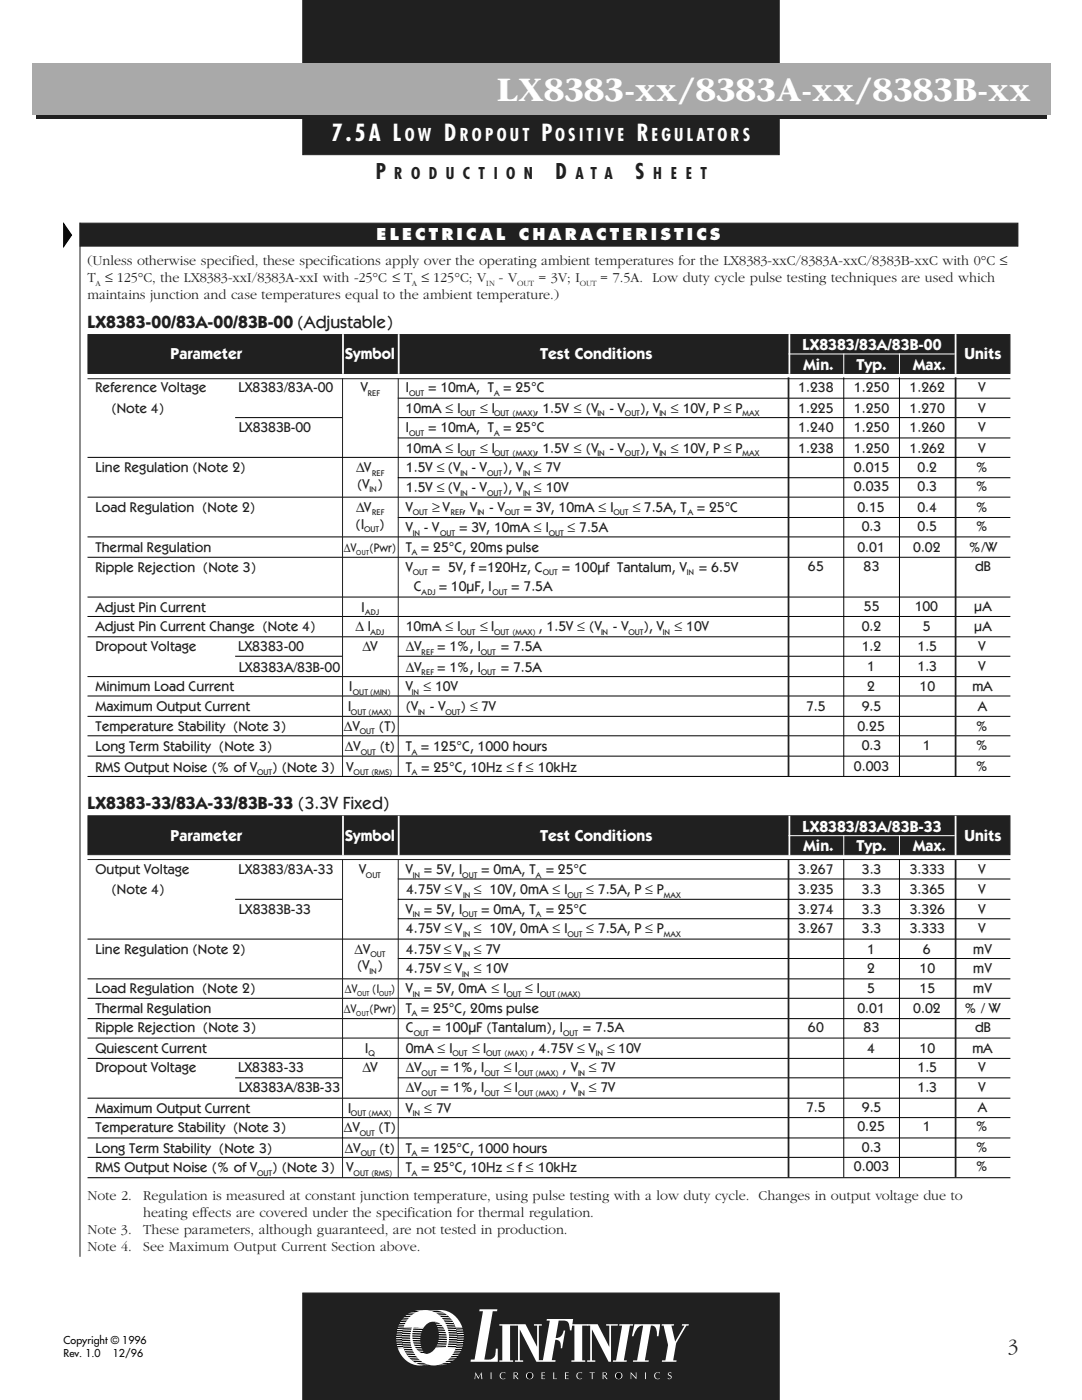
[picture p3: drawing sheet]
<svg xmlns="http://www.w3.org/2000/svg" width="216mm" height="279mm" viewBox="0 0 216 279" stroke-linecap="round" stroke-linejoin="round" font-family="sans-serif">
<defs><g id="words">
<text font-size="6.3" fill="#fff" x="99.1" y="20.1">LX8383-xx/8383A-xx/8383B-xx</text>
<g font-size="4.6" fill="#fff">
<text x="66.1" y="28.2">7.5A L</text>
<text x="88.6" y="28.2">D</text>
<text x="108" y="28.2">P</text>
<text x="127.1" y="28.2">R</text>
</g>
<g font-size="4.2" fill="#231f20">
<text x="75" y="35.8">P</text>
<text x="110.8" y="35.8">D</text>
<text x="126.7" y="35.8">S</text>
<text x="201.1" y="270.1">3</text>
</g>
<g font-size="3.5" fill="#fff">
<text x="80.8" y="28.2">O W</text>
<text x="91.7" y="28.2">R O P O U T</text>
<text x="110.8" y="28.2">O S I T I V E</text>
<text x="130" y="28.2">E G U L AT O R S</text>
</g>
<g font-size="3.5" fill="#231f20">
<text x="17.5" y="65.4">LX8383-00/83A-00/83B-00 (Adjustable)</text>
<text x="17.5" y="161.4">LX8383-33/83A-33/83B-33 (3.3V Fixed)</text>
</g>
<g font-size="3.2" fill="#231f20">
<text x="78.7" y="35.8">R O D U C T I O N</text>
<text x="114.8" y="35.8">A T A</text>
<text x="130.4" y="35.8">H E E T</text>
</g>
<g font-size="3.2" fill="#fff">
<text x="75.1" y="48">E L E C T R I C A L</text>
<text x="103.5" y="48">C H A R A C T E R I S T I C S</text>
<text x="34" y="71.6">Parameter</text>
<text x="68.8" y="71.6">Symbol</text>
<text x="107.8" y="71.6">Test Conditions</text>
<text x="160.2" y="69.8">LX8383/83A/83B-00</text>
<text x="192.4" y="71.6">Units</text>
<text x="160.3" y="73.9">Min.</text>
<text x="170.9" y="73.9">Typ.</text>
<text x="182.2" y="73.9">Max.</text>
<text x="34" y="167.7">Parameter</text>
<text x="68.8" y="167.7">Symbol</text>
<text x="107.8" y="167.7">Test Conditions</text>
<text x="160.2" y="166">LX8383/83A/83B-33</text>
<text x="192.4" y="167.7">Units</text>
<text x="160.3" y="169.9">Min.</text>
<text x="170.9" y="169.9">Typ.</text>
<text x="182.2" y="169.9">Max.</text>
</g>
<g font-size="2.8" fill="#231f20">
<text x="17.5" y="52.9">(Unless otherwise specified, these specifications apply over the operating ambient temperatures for the LX8383-xxC/8383A-xxC/8383B-xxC with 0°C ≤</text>
<text x="17.5" y="56.3">T ≤ 125°C, the LX8383-xxI/8383A-xxI with -25°C ≤ T ≤ 125°C; V</text>
<text x="17.5" y="59.6">maintains junction and case temperatures equal to the ambient temperature.)</text>
<text x="99.5" y="56.3">- V</text>
<text x="107.5" y="56.3">= 3V; I</text>
<text x="119.8" y="56.3">= 7.5A. Low duty cycle pulse testing techniques are used which</text>
<text x="19" y="78.3">Reference Voltage</text>
<text x="22.2" y="82.4">(Note 4)</text>
<text x="47.6" y="78.3">LX8383/83A-00</text>
<text x="72" y="78.3">V</text>
<text x="80.9" y="82.4">10mA ≤ I</text>
<text x="81" y="78.3">I</text>
<text x="85.4" y="78.3">= 10mA, T = 25°C</text>
<text x="95.8" y="82.4">≤ I</text>
<text x="106.7" y="82.4">, 1.5V ≤ (V</text>
<text x="121.6" y="82.4">- V</text>
<text x="127.7" y="82.4">), V</text>
<text x="133.9" y="82.4">≤ 10V, P ≤ P</text>
<text x="159.3" y="78.3">1.238</text>
<text x="159.3" y="82.4">1.225</text>
<text x="170.4" y="78.3">1.250</text>
<text x="170.4" y="82.4">1.250</text>
<text x="181.5" y="78.3">1.262</text>
<text x="181.5" y="82.4">1.270</text>
<text x="195.3" y="78.3">V</text>
<text x="195.3" y="82.4">V</text>
<text x="47.6" y="86.3">LX8383B-00</text>
<text x="81" y="86.3">I</text>
<text x="85.4" y="86.3">= 10mA, T = 25°C</text>
<text x="159.3" y="86.3">1.240</text>
<text x="170.4" y="86.3">1.250</text>
<text x="181.5" y="86.3">1.260</text>
<text x="195.3" y="86.3">V</text>
<text x="19" y="94.2">Line Regulation (Note 2)</text>
<text x="71.1" y="94.2">∆V</text>
<text x="81" y="90.3">10mA ≤ I</text>
<text x="81" y="94.2">1.5V ≤ (V</text>
<text x="94.1" y="94.2">- V</text>
<text x="95.8" y="90.3">≤ I</text>
<text x="100.4" y="94.2">), V</text>
<text x="106.5" y="94.2">≤ 7V</text>
<text x="106.7" y="90.3">, 1.5V ≤ (V</text>
<text x="121.6" y="90.3">- V</text>
<text x="127.7" y="90.3">), V</text>
<text x="133.9" y="90.3">≤ 10V, P ≤ P</text>
<text x="159.3" y="90.3">1.238</text>
<text x="170.4" y="94.2">0.015</text>
<text x="170.4" y="90.3">1.250</text>
<text x="181.5" y="90.3">1.262</text>
<text x="183.1" y="94.2">0.2</text>
<text x="194.7" y="94.2">%</text>
<text x="195.3" y="90.3">V</text>
<text x="71.3" y="97.5">(V )</text>
<text x="81" y="98.2">1.5V ≤ (V</text>
<text x="94.1" y="98.2">- V</text>
<text x="100.4" y="98.2">), V</text>
<text x="106.5" y="98.2">≤ 10V</text>
<text x="170.4" y="98.1">0.035</text>
<text x="183.1" y="98.1">0.3</text>
<text x="194.7" y="98.1">%</text>
<text x="19.1" y="102.1">Load Regulation (Note 2)</text>
<text x="70.9" y="105.5">(I</text>
<text x="71.1" y="102.1">∆V</text>
<text x="75.7" y="105.5">)</text>
<text x="81" y="102.1">V</text>
<text x="81" y="106.2">V</text>
<text x="84.6" y="106.2">- V</text>
<text x="86.3" y="102.1">≥ V</text>
<text x="91.6" y="106.2">= 3V, 10mA ≤ I</text>
<text x="92.3" y="102.1">, V</text>
<text x="97.6" y="102.1">- V</text>
<text x="104.5" y="102.1">= 3V, 10mA ≤ I</text>
<text x="113.2" y="106.2">≤ 7.5A</text>
<text x="126.3" y="102.1">≤ 7.5A, T</text>
<text x="139.1" y="102.1">= 25°C</text>
<text x="171.1" y="102.1">0.15</text>
<text x="172" y="106">0.3</text>
<text x="183.1" y="102.1">0.4</text>
<text x="183.1" y="106">0.5</text>
<text x="194.7" y="102.1">%</text>
<text x="194.7" y="106">%</text>
<text x="19" y="110.1">Thermal Regulation</text>
<text x="81" y="110.1">T = 25°C, 20ms pulse</text>
<text x="161.2" y="114">65</text>
<text x="171.1" y="110.1">0.01</text>
<text x="172.3" y="114">83</text>
<text x="182.2" y="110.1">0.02</text>
<text x="193.3" y="110.1">%/W</text>
<text x="194.6" y="114">dB</text>
<text x="19" y="114.1">Ripple Rejection (Note 3)</text>
<text x="81" y="114.1">V</text>
<text x="82.6" y="118">C</text>
<text x="86.2" y="114.1">= 5V, f =120Hz, C</text>
<text x="87.5" y="118">= 10µF, I</text>
<text x="102" y="118">= 7.5A</text>
<text x="112.1" y="114.1">= 100µf Tantalum, V</text>
<text x="139.4" y="114.1">= 6.5V</text>
<text x="19" y="122.1">Adjust Pin Current</text>
<text x="19" y="125.9">Adjust Pin Current Change (Note 4)</text>
<text x="70.9" y="125.9">∆ I</text>
<text x="72.1" y="122.1">I</text>
<text x="81" y="125.9">10mA ≤ I</text>
<text x="95.8" y="125.9">≤ I</text>
<text x="107.5" y="125.9">, 1.5V ≤ (V</text>
<text x="122.3" y="125.9">- V</text>
<text x="128.4" y="125.9">), V</text>
<text x="134.6" y="125.9">≤ 10V</text>
<text x="172" y="126">0.2</text>
<text x="172.3" y="121.9">55</text>
<text x="182.6" y="121.9">100</text>
<text x="184.2" y="126">5</text>
<text x="194.4" y="121.9">µA</text>
<text x="194.4" y="126">µA</text>
<text x="19.1" y="130">Dropout Voltage</text>
<text x="47.5" y="130">LX8383-00</text>
<text x="72.3" y="130">∆V</text>
<text x="81" y="130">∆V</text>
<text x="87.2" y="130">= 1%, I</text>
<text x="99.9" y="130">= 7.5A</text>
<text x="172" y="129.8">1.2</text>
<text x="183.1" y="129.8">1.5</text>
<text x="195.3" y="129.8">V</text>
<text x="19" y="137.9">Minimum Load Current</text>
<text x="47.6" y="134.1">LX8383A/83B-00</text>
<text x="69.7" y="137.9">I</text>
<text x="81" y="134.1">∆V</text>
<text x="81" y="137.9">V</text>
<text x="84.5" y="137.9">≤ 10V</text>
<text x="87.2" y="134.1">= 1%, I</text>
<text x="99.9" y="134.1">= 7.5A</text>
<text x="173" y="133.9">1</text>
<text x="173" y="137.9">2</text>
<text x="183.1" y="133.9">1.3</text>
<text x="183.4" y="137.9">10</text>
<text x="194" y="137.9">mA</text>
<text x="195.3" y="133.9">V</text>
<text x="19.1" y="142">Maximum Output Current</text>
<text x="69.5" y="142">I</text>
<text x="81" y="142">(V</text>
<text x="85.8" y="142">- V</text>
<text x="91.9" y="142">) ≤ 7V</text>
<text x="160.9" y="141.8">7.5</text>
<text x="172" y="141.8">9.5</text>
<text x="195.1" y="141.8">A</text>
<text x="19" y="145.9">Temperature Stability (Note 3)</text>
<text x="19" y="149.9">Long Term Stability (Note 3)</text>
<text x="68.6" y="145.9">∆V</text>
<text x="68.8" y="149.9">∆V</text>
<text x="75.6" y="145.9">(T)</text>
<text x="75.8" y="149.9">(t)</text>
<text x="81" y="149.9">T = 125°C, 1000 hours</text>
<text x="171.1" y="145.9">0.25</text>
<text x="172" y="149.8">0.3</text>
<text x="184.2" y="149.8">1</text>
<text x="194.7" y="145.9">%</text>
<text x="194.7" y="149.8">%</text>
<text x="19" y="154">RMS Output Noise (% of V</text>
<text x="54.3" y="154">) (Note 3)</text>
<text x="69.1" y="154">V</text>
<text x="81" y="154">T = 25°C, 10Hz ≤ f ≤ 10kHz</text>
<text x="170.4" y="153.8">0.003</text>
<text x="194.7" y="153.8">%</text>
<text x="19" y="174.4">Output Voltage</text>
<text x="22.2" y="178.5">(Note 4)</text>
<text x="47.6" y="174.4">LX8383/83A-33</text>
<text x="71.7" y="174.4">V</text>
<text x="81" y="174.4">V</text>
<text x="81" y="178.5">4.75V ≤ V</text>
<text x="84.6" y="174.4">= 5V, I</text>
<text x="94.5" y="178.5">≤ 10V, 0mA ≤ I</text>
<text x="96" y="174.4">= 0mA, T</text>
<text x="108.9" y="174.4">= 25°C</text>
<text x="116.9" y="178.5">≤ 7.5A, P ≤ P</text>
<text x="159.3" y="174.4">3.267</text>
<text x="159.3" y="178.3">3.235</text>
<text x="172" y="174.4">3.3</text>
<text x="172" y="178.3">3.3</text>
<text x="181.5" y="174.4">3.333</text>
<text x="181.5" y="178.3">3.365</text>
<text x="195.3" y="174.4">V</text>
<text x="195.3" y="178.3">V</text>
<text x="47.6" y="182.4">LX8383B-33</text>
<text x="81" y="182.4">V</text>
<text x="84.6" y="182.4">= 5V, I</text>
<text x="96" y="182.4">= 0mA, T</text>
<text x="108.9" y="182.4">= 25°C</text>
<text x="159.3" y="182.4">3.274</text>
<text x="172" y="182.4">3.3</text>
<text x="181.5" y="182.4">3.326</text>
<text x="195.3" y="182.4">V</text>
<text x="19" y="190.3">Line Regulation (Note 2)</text>
<text x="70.7" y="190.3">∆V</text>
<text x="81" y="186.3">4.75V ≤ V</text>
<text x="81" y="190.3">4.75V ≤ V</text>
<text x="94.5" y="186.3">≤ 10V, 0mA ≤ I</text>
<text x="94.5" y="190.3">≤ 7V</text>
<text x="116.9" y="186.3">≤ 7.5A, P ≤ P</text>
<text x="159.3" y="186.3">3.267</text>
<text x="172" y="186.3">3.3</text>
<text x="173" y="190.3">1</text>
<text x="181.5" y="186.3">3.333</text>
<text x="184.2" y="190.3">6</text>
<text x="194.2" y="190.3">mV</text>
<text x="195.3" y="186.3">V</text>
<text x="71.3" y="193.7">(V )</text>
<text x="81" y="194.2">4.75V ≤ V</text>
<text x="94.5" y="194.2">≤ 10V</text>
<text x="173" y="194.2">2</text>
<text x="183.4" y="194.2">10</text>
<text x="194.2" y="194.2">mV</text>
<text x="19" y="198.3">Load Regulation (Note 2)</text>
<text x="19" y="202.1">Thermal Regulation</text>
<text x="81" y="198.3">V</text>
<text x="81" y="202.1">T = 25°C, 20ms pulse</text>
<text x="84.6" y="198.3">= 5V, 0mA ≤ I</text>
<text x="104.8" y="198.3">≤ I</text>
<text x="171.1" y="202.1">0.01</text>
<text x="173" y="198.1">5</text>
<text x="182.2" y="202.1">0.02</text>
<text x="183.4" y="198.1">15</text>
<text x="192.5" y="202.1">% / W</text>
<text x="194.2" y="198.1">mV</text>
<text x="19" y="206">Ripple Rejection (Note 3)</text>
<text x="81" y="206">C</text>
<text x="86.3" y="206">= 100µF (Tantalum), I</text>
<text x="116.3" y="206">= 7.5A</text>
<text x="161.2" y="206">60</text>
<text x="172.3" y="206">83</text>
<text x="194.6" y="206">dB</text>
<text x="19" y="214">Dropout Voltage</text>
<text x="19.1" y="210.1">Quiescent Current</text>
<text x="47.5" y="214">LX8383-33</text>
<text x="72.3" y="214">∆V</text>
<text x="72.8" y="210.1">I</text>
<text x="81" y="210.1">0mA ≤ I</text>
<text x="81" y="214">∆V</text>
<text x="87.9" y="214">= 1%, I</text>
<text x="94.2" y="210.1">≤ I</text>
<text x="100.5" y="214">≤ I</text>
<text x="105.9" y="210.1">, 4.75V ≤ V</text>
<text x="112.2" y="214">, V</text>
<text x="117.5" y="214">≤ 7V</text>
<text x="121.2" y="210.1">≤ 10V</text>
<text x="173" y="210.1">4</text>
<text x="183.1" y="214">1.5</text>
<text x="183.4" y="210.1">10</text>
<text x="194" y="210.1">mA</text>
<text x="195.3" y="214">V</text>
<text x="47.6" y="218">LX8383A/83B-33</text>
<text x="81" y="218">∆V</text>
<text x="87.9" y="218">= 1%, I</text>
<text x="100.5" y="218">≤ I</text>
<text x="112.2" y="218">, V</text>
<text x="117.5" y="218">≤ 7V</text>
<text x="160.9" y="221.9">7.5</text>
<text x="172" y="221.9">9.5</text>
<text x="183.1" y="217.8">1.3</text>
<text x="195.1" y="221.9">A</text>
<text x="195.3" y="217.8">V</text>
<text x="19" y="222.1">Maximum Output Current</text>
<text x="19.1" y="226">Temperature Stability (Note 3)</text>
<text x="68.6" y="226">∆V</text>
<text x="69.5" y="222.1">I</text>
<text x="75.5" y="226">(T)</text>
<text x="81" y="222.1">V</text>
<text x="84.7" y="222.1">≤ 7V</text>
<text x="171.1" y="225.8">0.25</text>
<text x="184.1" y="225.8">1</text>
<text x="194.7" y="225.8">%</text>
<text x="19" y="230">Long Term Stability (Note 3)</text>
<text x="19" y="233.9">RMS Output Noise (% of V</text>
<text x="54.3" y="233.9">) (Note 3)</text>
<text x="68.8" y="230">∆V</text>
<text x="69.1" y="233.9">V</text>
<text x="75.7" y="230">(t)</text>
<text x="81" y="230">T = 125°C, 1000 hours</text>
<text x="81" y="233.9">T = 25°C, 10Hz ≤ f ≤ 10kHz</text>
<text x="170.4" y="233.7">0.003</text>
<text x="172" y="229.8">0.3</text>
<text x="194.7" y="229.8">%</text>
<text x="194.7" y="233.7">%</text>
<text x="17.5" y="239.5">Note 2.</text>
<text x="28.6" y="239.5">Regulation is measured at constant junction temperature, using pulse testing with a low duty cycle. Changes in output voltage due to</text>
<text x="28.6" y="242.9">heating effects are covered under the specification for thermal regulation.</text>
<text x="17.5" y="246.2">Note 3.</text>
<text x="17.5" y="249.6">Note 4.</text>
<text x="28.6" y="246.2">These parameters, although guaranteed, are not tested in production.</text>
<text x="28.6" y="249.6">See Maximum Output Current Section above.</text>
</g>
<g font-size="2.5" fill="#231f20">
<text x="68.6" y="110.1">∆V</text>
<text x="73.7" y="110.1">(Pwr)</text>
<text x="68.6" y="202.1">∆V</text>
<text x="68.8" y="198.3">∆V</text>
<text x="73.7" y="202.1">(Pwr)</text>
<text x="74.3" y="198.3">(I</text>
<text x="78" y="198.3">)</text>
</g>
<g font-size="2.1">
<text x="12.7" y="268.3">Copyright © 1996</text>
<text x="12.7" y="270.8">Rev. 1.0</text>
<text x="22.5" y="270.8">12/96</text>
</g>
<g font-size="1.7" fill="#231f20">
<text x="19" y="57.2">A</text>
<text x="82.2" y="57.2">A</text>
<text x="97" y="57.2">IN</text>
<text x="103.2" y="57.2">OUT</text>
<text x="115.7" y="57.2">OUT</text>
<text x="73.4" y="79">REF</text>
<text x="81.7" y="79">OUT</text>
<text x="91.9" y="83.1">OUT</text>
<text x="98.6" y="79">A</text>
<text x="98.6" y="83.1">OUT (MAX)</text>
<text x="119.2" y="83.1">IN</text>
<text x="124.7" y="83.1">OUT</text>
<text x="131.6" y="83.1">IN</text>
<text x="148.2" y="83.1">MAX</text>
<text x="81.7" y="87">OUT</text>
<text x="98.6" y="87">A</text>
<text x="74.3" y="94.9">REF</text>
<text x="91.9" y="91">OUT</text>
<text x="91.9" y="94.9">IN</text>
<text x="97.2" y="94.9">OUT</text>
<text x="98.6" y="91">OUT (MAX)</text>
<text x="104.4" y="94.9">IN</text>
<text x="119.2" y="91">IN</text>
<text x="124.7" y="91">OUT</text>
<text x="131.6" y="91">IN</text>
<text x="148.2" y="91">MAX</text>
<text x="73.7" y="98.2">IN</text>
<text x="91.9" y="99">IN</text>
<text x="97.2" y="99">OUT</text>
<text x="104.4" y="99">IN</text>
<text x="72.7" y="106.2">OUT</text>
<text x="74.3" y="102.8">REF</text>
<text x="82.4" y="102.8">OUT</text>
<text x="82.4" y="106.9">IN</text>
<text x="87.8" y="106.9">OUT</text>
<text x="90" y="102.8">REF</text>
<text x="95.2" y="102.8">IN</text>
<text x="100.7" y="102.8">OUT</text>
<text x="109.5" y="106.9">OUT</text>
<text x="122.4" y="102.8">OUT</text>
<text x="137.2" y="102.8">A</text>
<text x="82.2" y="110.8">A</text>
<text x="82.4" y="114.8">OUT</text>
<text x="84.1" y="118.7">ADJ</text>
<text x="98.2" y="118.7">OUT</text>
<text x="108.3" y="114.8">OUT</text>
<text x="137.1" y="114.8">IN</text>
<text x="72.8" y="122.8">ADJ</text>
<text x="73.9" y="126.6">ADJ</text>
<text x="84.1" y="130.7">REF</text>
<text x="91.9" y="126.6">OUT</text>
<text x="96" y="130.7">OUT</text>
<text x="98.6" y="126.6">OUT (MAX)</text>
<text x="119.9" y="126.6">IN</text>
<text x="125.4" y="126.6">OUT</text>
<text x="132.3" y="126.6">IN</text>
<text x="84.1" y="134.8">REF</text>
<text x="96" y="134.8">OUT</text>
<text x="70" y="142.7">OUT (MAX)</text>
<text x="70.4" y="138.6">OUT (MIN)</text>
<text x="82.2" y="138.6">IN</text>
<text x="83.4" y="142.7">IN</text>
<text x="88.9" y="142.7">OUT</text>
<text x="71.8" y="146.6">OUT</text>
<text x="51.3" y="154.7">OUT</text>
<text x="70.6" y="154.7">OUT (RMS)</text>
<text x="72" y="150.6">OUT</text>
<text x="82.2" y="150.6">A</text>
<text x="82.2" y="154.7">A</text>
<text x="73" y="175.2">OUT</text>
<text x="82.4" y="175.2">IN</text>
<text x="92.3" y="175.2">OUT</text>
<text x="92.4" y="179.2">IN</text>
<text x="106.9" y="175.2">A</text>
<text x="113.2" y="179.2">OUT</text>
<text x="132.5" y="179.2">MAX</text>
<text x="82.4" y="183.1">IN</text>
<text x="92.3" y="183.1">OUT</text>
<text x="106.9" y="183.1">A</text>
<text x="73.9" y="191">OUT</text>
<text x="92.4" y="187">IN</text>
<text x="92.4" y="191">IN</text>
<text x="113.2" y="187">OUT</text>
<text x="132.5" y="187">MAX</text>
<text x="73.7" y="194.4">IN</text>
<text x="92.3" y="194.9">IN</text>
<text x="82.2" y="202.8">A</text>
<text x="82.4" y="199">IN</text>
<text x="101.1" y="199">OUT</text>
<text x="107.8" y="199">OUT (MAX)</text>
<text x="82.5" y="206.7">OUT</text>
<text x="112.4" y="206.7">OUT</text>
<text x="73.6" y="210.8">Q</text>
<text x="84.1" y="214.7">OUT</text>
<text x="90.3" y="210.8">OUT</text>
<text x="96.7" y="214.7">OUT</text>
<text x="97" y="210.8">OUT (MAX)</text>
<text x="103.4" y="214.7">OUT (MAX)</text>
<text x="115.4" y="214.7">IN</text>
<text x="118.9" y="210.8">IN</text>
<text x="84.1" y="218.7">OUT</text>
<text x="96.7" y="218.7">OUT</text>
<text x="103.4" y="218.7">OUT (MAX)</text>
<text x="115.4" y="218.7">IN</text>
<text x="70" y="222.8">OUT (MAX)</text>
<text x="71.8" y="226.7">OUT</text>
<text x="82.4" y="222.8">IN</text>
<text x="72" y="230.7">OUT</text>
<text x="82.2" y="230.7">A</text>
<text x="51.3" y="234.6">OUT</text>
<text x="70.6" y="234.6">OUT (RMS)</text>
<text x="82.2" y="234.6">A</text>
</g>
<g font-size="1.4" fill="#231f20">
<text x="71.1" y="110.8">OUT</text>
<text x="71.1" y="202.7">OUT</text>
<text x="71.3" y="198.8">OUT</text>
<text x="75.7" y="198.8">OUT</text>
</g>
</g></defs>
<path d="M7.1 13.5h201.7v10.3h-201.7z" fill="#231f20"/>
<path d="M60.4 -.1h95.1v31h-95.1z" fill="#231f20" stroke="#231f20" stroke-width=".2"/>
<path d="M6.3 12.7h203.2v10.3h-203.2z" fill="#a8a9ad"/>
<path d="M60.4 258.1h95.1v21.3h-95.1z" fill="#231f20" stroke="#231f20" stroke-width=".2"/>
<g fill="#fff">
<path d="M95.7 261.3h3.5v.4h-.9l-1.7 9.6h.6a1.46 1.46 0 0 0 1.7-1.7v-.4h.4v2.6h-5.4l.1-.5h.7l1.7-9.6h-.8z"/>
<path d="M99.6 264.3h3.2v.3h-1v6.9h.6v.3h-2.8v-.3h.6v-6.9h-.6z"/>
<path d="M109.1 263.2h5.3l-.4 2.3h-.3a1.78 1.78 0 0 0-.9-1.9h-1.3l-.6 3.4a1.49 1.49 0 0 0 1.6-1.5h.3l-.6 3.6h-.3a1.24 1.24 0 0 0-1.1-1.7l-.7 4.1h.8l-.1 .3h-3.4l.1-.3h.8l1.4-7.9h-.6z"/>
<path d="M114 264.3h3.3v.3h-1.1v6.9h.6v.3h-2.8v-.3h.6v-6.9h-.6z"/>
<path d="M123.6 264.3h2.7v.3h-.6l-1.2 6.9h.6l-.1 .3h-2.7v-.3h.6l1.2-6.9h-.6z"/>
<path d="M126.6 264.3h5.1l-.3 2.4h-.3v-.3a1.34 1.34 0 0 0-1.2-1.8l-1.2 6.9h.8l-.1 .3h-3.1v-.3h.8l1.2-6.9a2.02 2.02 0 0 0-1.8 1.8l-.1 .3h-.3z"/>
<path d="M132.1 264.3h2.4v.3h-.5l.7 3.1 1.9-3.1h-.5v-.3h1.3v.3h-.4l-2.1 3.5-.6 3.4h.7v.3h-2.9v-.3h.7l.5-3.1-.9-3.8h-.4z"/>
<path d="M94.9 273.9l.6 1 .6-1 .1 1.3h-.1l-.1-1-.6 1-.5-1-.1 1h-.1z"/>
<path d="M97.9 273.9h.2v1.3h-.2z"/>
<path d="M99.9 274l.5-.1h.5l-.1 .2a.59 .59 0 0 0-.8 .1 .59 .59 0 0 0 0 .8 .59 .59 0 0 0 .8 0 .68 .68 0 0 1-1 0 .68 .68 0 0 1 .1-1z"/>
<path d="M102.5 273.9l.8 .1a.38 .38 0 0 1-.4 .6l.6 .6h-.3l-.5-.6v.6h-.2z"/>
</g>
<path d="M102.7 274h.4l-.1 .4-.3 .1z" fill="#000"/>
<circle cx="105.7" cy="274.6" r=".73" fill="#fff"/>
<path d="M105.3 274.1a.57 .57 0 0 1 .8 .1 .57 .57 0 0 1-.1 .8 .57 .57 0 0 1-.8-.2z" fill="#000"/>
<g fill="#fff">
<path d="M108.1 273.9h.7v.1h-.6v.5h.5v.1h-.5v.5h.6v.1h-.7z"/>
<path d="M110.4 273.9h.2v1.2h.5v.1h-.7z"/>
<path d="M112.8 273.9h.7v.1h-.6v.5h.5v.1h-.5v.5h.6v.1h-.7z"/>
<path d="M115.2 274l.5-.1h.5l-.1 .2a.59 .59 0 0 0-.8 .1 .59 .59 0 0 0 0 .8 .59 .59 0 0 0 .8 0 .68 .68 0 0 1-1 0 .68 .68 0 0 1 .1-1z"/>
<path d="M117.6 273.9h1.1v.1h-.4v1.2h-.2v-1.2h-.5z"/>
<path d="M120.2 273.9l.9 .1a.38 .38 0 0 1-.4 .6l.5 .6h-.2l-.5-.6-.1 .6h-.2z"/>
</g>
<path d="M120.4 274h.5l-.1 .4-.4 .1z" fill="#000"/>
<circle cx="123.4" cy="274.6" r=".73" fill="#fff"/>
<path d="M123.1 274.1a.57 .57 0 0 1 .8 .1 .57 .57 0 0 1-.1 .8 .57 .57 0 0 1-.8-.2z" fill="#000"/>
<g fill="#fff">
<path d="M125.8 273.9l1.1 1v-1h.1v1.3l-1-1v1h-.2z"/>
<path d="M128.7 273.9h.2v1.3h-.2z"/>
<path d="M130.7 274l.6-.1h.4v.2a.59 .59 0 0 0-.8 .1 .59 .59 0 0 0 0 .8 .59 .59 0 0 0 .8 0 .68 .68 0 0 1-1 0 .68 .68 0 0 1 0-1z"/>
<path d="M133.3 274l.4-.1h.3l-.1 .2-.2-.2-.2 .1v.4a.46 .46 0 0 1 .5 .3 .46 .46 0 0 1-.2 .5h-.4l-.2-.1 .1-.1 .3 .2 .2-.2a.47 .47 0 0 0-.4-.5z"/>
<path d="M102.8 264.3h2.1l2.3 4.5v-4.2h-.7v-.3h1.6v.3h-.6v7.2h-.5l-3.3-6.5v6.2h.7v.3h-1.6v-.3h.6v-6.9h-.6z"/>
<path d="M117.2 264.3h2.1l2.3 4.5v-4.2h-.7v-.3h2.4v.3h-1.4v7.2h-.5l-3.3-6.5v6.2h.7v.3h-1.6v-.3h.6v-6.9h-.6z"/>
</g>
<path d="M88.2 265l4-.1a5.9 5.9 0 0 1-2.7 7.2 4.2 4.2 0 0 1-4.5-.7l.3-.5a2.27 2.27 0 0 0 3.1-1.4 4.8 4.8 0 0 0-.2-4.5z" fill="#000"/>
<path d="M92.6 264.9l-5 .2" fill="none" stroke="#fff" stroke-width=".22"/>
<path d="M92.6 265.4l-5.2 .2" fill="none" stroke="#fff" stroke-width=".21"/>
<g fill="none" stroke="#fff" stroke-width=".2">
<path d="M91.9 272.3l-6.3 .2M92 271.8l-6.5 .3M92.1 271.4l-6.5 .2M92.1 270.9l-6.3 .2M92.2 270.5l-6.3 .2M92.2 270l-6.2 .2M92.3 269.5l-6.1 .2M92.3 269.1l-6 .2M92.4 268.6l-5.9 .2M92.5 268.2l-5.9 .2M92.5 267.7l-5.8 .2M92.6 267.2l-5.7 .2"/>
<path d="M92.6 266.8l-5.6 .2M92.6 265.9l-5.3 .1M92.6 266.3l-5.4 .2"/>
</g>
<path d="M84.8 262.7a4.4 4.4 0 0 1 7.4 2.2l-4 .1a2.26 2.26 0 0 0-2.2-1.3 2.26 2.26 0 0 0-2 1.7 4.3 4.3 0 0 0 1.3 5.5l-.3 .5a6.1 6.1 0 0 1-.2-8.7z" fill="#fff"/>
<path d="M80.7 262.8a4.2 4.2 0 0 1 5.9-.2l-.3 .5a2.27 2.27 0 0 0-3.1 1.4 4.8 4.8 0 0 0 .2 4.4l-4 .2a6.2 6.2 0 0 1 1.3-6.3z" fill="#000"/>
<path d="M84 268.8l-5 .2" fill="none" stroke="#fff" stroke-width=".22"/>
<path d="M84.2 268.4l-5.2 .1" fill="none" stroke="#fff" stroke-width=".21"/>
<g fill="none" stroke="#fff" stroke-width=".2">
<path d="M84.3 267.9l-5.3 .2M84.4 267.4l-5.4 .2M84.6 267l-5.6 .2M84.7 266.5l-5.7 .2M84.9 266.1l-5.8 .2M85 265.6l-5.9 .2M85.1 265.1l-5.9 .2M85.3 264.7l-6 .2M85.4 264.2l-6.1 .2M85.5 263.7l-6.1 .3M85.7 263.3l-6.3 .2M85.8 262.8l-6.3 .2"/>
<path d="M86 262.4l-6.5 .2M86 261.4l-6.3 .3M86.1 261.9l-6.5 .2"/>
</g>
<path d="M79.4 269.1l4-.2a2.26 2.26 0 0 0 2.2 1.3 2.26 2.26 0 0 0 2-1.6 4.3 4.3 0 0 0-1.3-5.5l.3-.5a6 6 0 0 1-1.2 9.6 4.5 4.5 0 0 1-6-3.1z" fill="#fff"/>
<path d="M83.7 262.6a4.3 4.3 0 0 1 6.9 1.6 6.4 6.4 0 0 1 .3 4.9l-4-.2a4.5 4.5 0 0 0-.9-5.8 1.98 1.98 0 0 0-2 0zM80.5 264.9l4 .1a4.5 4.5 0 0 0 1 5.8 1.98 1.98 0 0 0 1.9 .1l.3 .5a4.3 4.3 0 0 1-6.9-1.7 6.4 6.4 0 0 1-.3-4.8z" fill="#000"/>
<path d="M80.1 264.9l5.1 .2M86.3 268.8l5 .2" fill="none" stroke="#fff" stroke-width=".22"/>
<path d="M80.1 265.4l5.2 .2M86.1 268.4l5.2 .1" fill="none" stroke="#fff" stroke-width=".21"/>
<g fill="none" stroke="#fff" stroke-width=".2">
<path d="M80.1 266.8l11.2 .4M80.1 266.3l11.2 .4M80.1 265.9l11.1 .4M80.2 267.2l11.1 .4M80.2 267.7l5.8 .2M80.3 268.2l5.8 .2M80.3 268.6l6 .2M80.4 269.1l6 .2M80.5 269.5l6.1 .2M80.5 270l6.2 .2M80.6 270.5l6.2 .2M80.6 270.9l6.4 .2"/>
<path d="M80.7 271.4l6.4 .2M80.7 271.8l6.5 .3M80.8 272.3l6.4 .2M84.2 261.9l6.5 .2M84.3 261.4l6.3 .3M84.3 262.4l6.4 .2M84.5 262.8l6.3 .2M84.6 263.3l6.3 .2M84.7 263.7l6.2 .3M84.9 264.2l6.1 .2M85 264.7l6 .2M85.2 265.1l5.9 .2"/>
<path d="M85.3 265.6l5.8 .2M86 267.9l5.3 .2"/>
</g>
<g fill="#fff">
<path d="M81.7 262.9a4.3 4.3 0 0 1 7.3 1.3 6.1 6.1 0 0 1-1.3 7.2l-.3-.5a4.3 4.3 0 0 0 .1-6.9 2.18 2.18 0 0 0-3 1l-4-.1 .3-.8z"/>
<path d="M83.7 262.6l.3 .5a4.3 4.3 0 0 0-.1 6.8 2.18 2.18 0 0 0 3-1l4 .2a4.5 4.5 0 0 1-4.4 3.4 4.5 4.5 0 0 1-4.4-3.6 6.1 6.1 0 0 1 1.6-6.3z"/>
</g>
<g fill="#231f20" stroke="#231f20" stroke-width=".2">
<path d="M16 44.5h187.1v4.6h-187.1z"/>
<path d="M17.6 66.8h183.9v7.7h-183.9z"/>
<path d="M17.6 162.8h183.9v7.8h-183.9z"/>
</g>
<path d="M16 44.4v206.4M17.5 75.6h184.1M68.4 75.5v79.4M79.5 75.5v79.4M17.5 171.5h184.1M68.4 171.4v63.5M79.5 171.4v63.5" fill="none" stroke="#231f20" stroke-width=".2"/>
<path d="M12.7 44.6l1.6 2.3-1.6 2.3z" fill-rule="evenodd" fill="#000" stroke="#000" stroke-width=".2"/>
<path d="M68.4 66.7v7.9M79.6 66.7v7.9M157.5 66.7v7.9M190.7 66.7v7.9M68.4 162.8v7.9M79.6 162.8v7.9M157.5 162.8v7.9M190.7 162.8v7.9" fill="none" stroke="#fff" stroke-width=".35"/>
<path d="M157.3 70.6h33.2M168.4 70.6v4M179.5 70.6v4M157.3 166.8h33.2M168.4 166.7v4M179.5 166.7v4" fill="none" stroke="#fff" stroke-width=".2"/>
<g fill="none" stroke="#000" stroke-width=".2">
<path d="M79.4 79.5h122.2M168.4 75.3v79.6M179.5 75.3v79.6M17.5 99.2h184.1M17.5 91.3h184.1M46.9 83.3h21.4M79.4 83.3h122.2M79.4 87.4h122.2M79.4 95.3h122.2M17.5 107.2h184.1M17.5 111.2h184.1M17.5 119.2h184.1"/>
<path d="M79.4 103.3h122.2M17.5 123h184.1M17.5 127.1h184.1M17.5 135h184.1M17.5 138.9h184.1M46.9 131h21.4M79.4 131h122.2M17.5 143h184.1M17.5 146.8h184.1M17.5 150.9h184.1M17.5 155h184.1M46.9 179.5h21.4"/>
<path d="M79.4 175.4h122.2M79.4 179.5h122.2M168.4 171.4v63.5M179.5 171.4v63.5M17.5 187.4h184.1M17.5 195.4h184.1M17.5 199.2h184.1M79.4 191.3h122.2M79.4 183.4h122.2M17.5 203.3h184.1M17.5 207.2h184.1M17.5 211.2h184.1"/>
<path d="M17.5 219.2h184.1M46.9 215.1h21.4M79.4 215.1h122.2M17.5 223h184.1M17.5 231h184.1M17.5 235h184.1M17.5 227.1h184.1"/>
</g>
<path d="M157.3 75.3v79.6M190.7 75.3v79.6M157.3 171.4v63.5M190.7 171.4v63.5" fill="none" stroke="#231f20" stroke-width=".35"/>
<use href="#words"/>
</svg>
